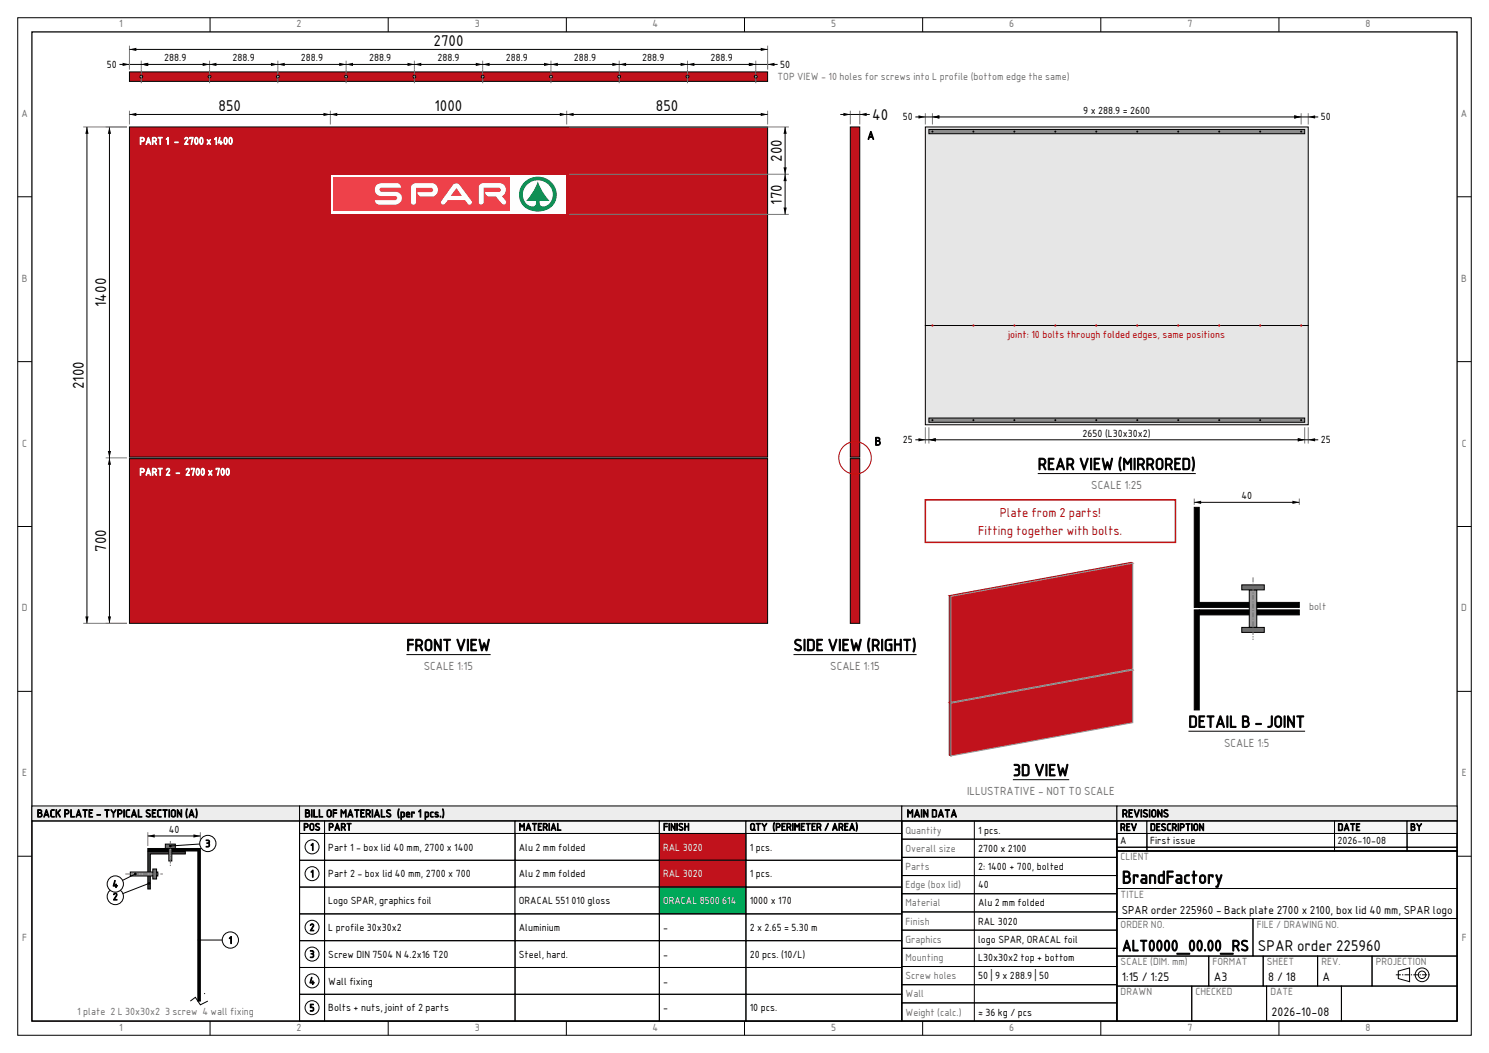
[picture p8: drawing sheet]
<svg xmlns="http://www.w3.org/2000/svg" width="420mm" height="297mm" viewBox="0 0 420 297" stroke-linecap="round" stroke-linejoin="round" font-family="sans-serif">
<defs><g id="words">
<text font-size="4.9" x="316.5" y="249.2">BrandFactory</text>
<g font-size="4.6">
<text x="292.7" y="132.5">REAR VIEW (MIRRORED)</text>
<text x="114.6" y="183.6">FRONT VIEW</text>
<text x="223.8" y="183.6">SIDE VIEW (RIGHT)</text>
<text x="335.2" y="205.2">DETAIL B - JOINT</text>
<text x="285.7" y="218.9">3D VIEW</text>
</g>
<text font-size="4.3" x="316.5" y="268.2">ALT0000_00.00_RS</text>
<g font-size="4.2">
<text x="122.3" y="13.1">2700</text>
<text x="61.7" y="31.4">850</text>
<text x="122.6" y="31.4">1000</text>
<text x="185" y="31.4">850</text>
<text x="246" y="33.8">40</text>
<text x="220.6" y="45.7" transform="rotate(-90 220.6 45.7)">200</text>
<text x="220.6" y="57.7" transform="rotate(-90 220.6 57.7)">170</text>
<text x="30" y="86.6" transform="rotate(-90 30 86.6)">1400</text>
<text x="23.6" y="109.7" transform="rotate(-90 23.6 109.7)">2100</text>
<text x="30" y="155.7" transform="rotate(-90 30 155.7)">700</text>
<text x="354.8" y="268.2">SPAR order 225960</text>
</g>
<g font-size="3.5" fill="#c00000">
<text x="282" y="145.9">Plate from 2 parts!</text>
<text x="275.9" y="150.9">Fitting together with bolts.</text>
</g>
<g font-size="3.4">
<text x="316.5" y="276.7">1:15 / 1:25</text>
<text x="342.4" y="276.7">A3</text>
<text x="357.7" y="276.7">8 / 18</text>
<text x="373.1" y="276.7">A</text>
<text x="358.7" y="286.6">2026-10-08</text>
</g>
<g font-size="3.2">
<text x="244.6" y="39.3">A</text>
<text x="246.7" y="125.6">B</text>
</g>
<g font-size="3.2" fill="#6e6e6e">
<text x="307.8" y="137.9">SCALE 1:25</text>
<text x="119.5" y="189">SCALE 1:15</text>
<text x="234.2" y="189">SCALE 1:15</text>
<text x="345.3" y="210.6">SCALE 1:5</text>
<text x="272.8" y="224.2">ILLUSTRATIVE - NOT TO SCALE</text>
</g>
<text font-size="3.1" x="316.5" y="257.7">SPAR order 225960 - Back plate 2700 x 2100, box lid 40 mm, SPAR logo</text>
<g font-size="3">
<text x="10.4" y="230.5">BACK PLATE - TYPICAL SECTION (A)</text>
<text x="85.9" y="230.5">BILL OF MATERIALS (per 1 pcs.)</text>
<text x="255.8" y="230.5">MAIN DATA</text>
<text x="316.5" y="230.5">REVISIONS</text>
</g>
<g font-size="2.8" fill="#6e6e6e">
<text x="33.6" y="7.7">1</text>
<text x="83.7" y="7.7">2</text>
<text x="133.9" y="7.7">3</text>
<text x="184.1" y="7.7">4</text>
<text x="234.4" y="7.7">5</text>
<text x="284.7" y="7.7">6</text>
<text x="334.9" y="7.7">7</text>
<text x="385.2" y="7.7">8</text>
<text x="219.3" y="22.5">TOP VIEW - 10 holes for screws into L profile (bottom edge the same)</text>
<text x="6.1" y="33">A</text>
<text x="412.1" y="33">A</text>
<text x="6.2" y="79.5">B</text>
<text x="412.2" y="79.5">B</text>
<text x="6.3" y="126">C</text>
<text x="412.3" y="126">C</text>
<text x="6.2" y="172.5">D</text>
<text x="369.3" y="172">bolt</text>
<text x="412.2" y="172.5">D</text>
<text x="6.3" y="219">E</text>
<text x="412.3" y="219">E</text>
<text x="255.4" y="235.1">Quantity</text>
<text x="255.4" y="240.3">Overall size</text>
<text x="255.4" y="245.4">Parts</text>
<text x="316.1" y="242.7">CLIENT</text>
<text x="255.4" y="250.5">Edge (box lid)</text>
<text x="255.4" y="255.7">Material</text>
<text x="316.1" y="253.3">TITLE</text>
<text x="255.4" y="260.8">Finish</text>
<text x="316.1" y="261.7">ORDER NO.</text>
<text x="354.5" y="261.7">FILE / DRAWING NO.</text>
<text x="6.3" y="265.5">F</text>
<text x="255.4" y="265.9">Graphics</text>
<text x="412.3" y="265.5">F</text>
<text x="255.4" y="271.1">Mounting</text>
<text x="316.1" y="272.3">SCALE (DIM. mm)</text>
<text x="342" y="272.3">FORMAT</text>
<text x="357.4" y="272.3">SHEET</text>
<text x="372.7" y="272.3">REV.</text>
<text x="388.1" y="272.3">PROJECTION</text>
<text x="255.4" y="276.2">Screw holes</text>
<text x="255.4" y="281.3">Wall</text>
<text x="316.1" y="280.8">DRAWN</text>
<text x="337.2" y="280.8">CHECKED</text>
<text x="358.3" y="280.8">DATE</text>
<text x="21.8" y="286.2">1 plate 2 L 30x30x2 3 screw 4 wall fixing</text>
<text x="255.4" y="286.5">Weight (calc.)</text>
<text x="33.6" y="290.7">1</text>
<text x="83.7" y="290.7">2</text>
<text x="133.9" y="290.7">3</text>
<text x="184.1" y="290.7">4</text>
<text x="234.4" y="290.7">5</text>
<text x="284.7" y="290.7">6</text>
<text x="334.9" y="290.7">7</text>
<text x="385.2" y="290.7">8</text>
</g>
<g font-size="2.8">
<text x="46.3" y="17.3">288.9</text>
<text x="65.6" y="17.3">288.9</text>
<text x="84.9" y="17.3">288.9</text>
<text x="104.1" y="17.3">288.9</text>
<text x="123.4" y="17.3">288.9</text>
<text x="142.6" y="17.3">288.9</text>
<text x="161.9" y="17.3">288.9</text>
<text x="181.2" y="17.3">288.9</text>
<text x="200.4" y="17.3">288.9</text>
<text x="30.2" y="19.2">50</text>
<text x="220" y="19.2">50</text>
<text x="254.7" y="34">50</text>
<text x="305.6" y="32.1">9 x 288.9 = 2600</text>
<text x="372.5" y="34">50</text>
<text x="254.7" y="125">25</text>
<text x="305.4" y="123.2">2650 (L30x30x2)</text>
<text x="372.5" y="125">25</text>
<text x="350.2" y="140.8">40</text>
<text x="47.6" y="234.9">40</text>
<text x="57.9" y="238.9">3</text>
<text x="85.6" y="234.2">POS</text>
<text x="87.5" y="239.9">1</text>
<text x="92.6" y="234.2">PART</text>
<text x="92.6" y="239.9">Part 1 - box lid 40 mm, 2700 x 1400</text>
<text x="146.3" y="234.2">MATERIAL</text>
<text x="146.3" y="239.9">Alu 2 mm folded</text>
<text x="187" y="234.2">FINISH</text>
<text x="211.5" y="234.2">QTY (PERIMETER / AREA)</text>
<text x="211.5" y="239.9">1 pcs.</text>
<text x="275.9" y="235.1">1 pcs.</text>
<text x="315.9" y="234.3">REV</text>
<text x="315.9" y="238">A</text>
<text x="324.4" y="234.3">DESCRIPTION</text>
<text x="324.4" y="238">First issue</text>
<text x="377.3" y="234.3">DATE</text>
<text x="377.3" y="238">2026-10-08</text>
<text x="397.8" y="234.3">BY</text>
<text x="275.9" y="240.3">2700 x 2100</text>
<text x="275.9" y="245.4">2: 1400 + 700, bolted</text>
<text x="31.7" y="250.4">4</text>
<text x="87.5" y="247.4">1</text>
<text x="92.6" y="247.4">Part 2 - box lid 40 mm, 2700 x 700</text>
<text x="146.3" y="247.4">Alu 2 mm folded</text>
<text x="211.5" y="247.4">1 pcs.</text>
<text x="275.9" y="250.5">40</text>
<text x="31.8" y="253.9">2</text>
<text x="92.6" y="255">Logo SPAR, graphics foil</text>
<text x="146.3" y="255">ORACAL 551 010 gloss</text>
<text x="211.5" y="255">1000 x 170</text>
<text x="275.9" y="255.7">Alu 2 mm folded</text>
<text x="87.3" y="262.6">2</text>
<text x="92.6" y="262.6">L profile 30x30x2</text>
<text x="146.3" y="262.6">Aluminium</text>
<text x="187" y="262.6">-</text>
<text x="211.5" y="262.6">2 x 2.65 = 5.30 m</text>
<text x="275.9" y="260.8">RAL 3020</text>
<text x="64.5" y="266.2">1</text>
<text x="275.9" y="265.9">logo SPAR, ORACAL foil</text>
<text x="87.3" y="270.1">3</text>
<text x="92.6" y="270.1">Screw DIN 7504 N 4.2x16 T20</text>
<text x="146.3" y="270.1">Steel, hard.</text>
<text x="187" y="270.1">-</text>
<text x="211.5" y="270.1">20 pcs. (10/L)</text>
<text x="275.9" y="271.1">L30x30x2 top + bottom</text>
<text x="87.2" y="277.7">4</text>
<text x="92.6" y="277.7">Wall fixing</text>
<text x="187" y="277.7">-</text>
<text x="275.9" y="276.2">50 | 9 x 288.9 | 50</text>
<text x="87.3" y="285.2">5</text>
<text x="92.6" y="285.2">Bolts + nuts, joint of 2 parts</text>
<text x="187" y="285.2">-</text>
<text x="211.5" y="285.2">10 pcs.</text>
<text x="275.9" y="286.5">≈ 36 kg / pcs</text>
</g>
<g font-size="2.8" fill="#fff">
<text x="39.3" y="40.7">PART 1 - 2700 x 1400</text>
<text x="39.3" y="134.1">PART 2 - 2700 x 700</text>
<text x="187" y="239.9">RAL 3020</text>
<text x="187" y="247.4">RAL 3020</text>
<text x="187" y="255">ORACAL 8500 614</text>
</g>
<text font-size="2.8" fill="#c00000" x="284.4" y="95.3">joint: 10 bolts through folded edges, same positions</text>
</g></defs>
<g fill="none" stroke="#000" stroke-width=".28">
<path d="M5 5h410v287h-410zM59.3 5v4M109.5 5v4M159.7 5v4M210 5v4M260.2 5v4M310.5 5v4M360.7 5v4M5 55.5h4M411 55.5h4M5 102h4M411 102h4"/>
<path d="M5 148.5h4M411 148.5h4M5 195h4M411 195h4M5 241.5h4M411 241.5h4M59.3 288v4M109.5 288v4M159.7 288v4M210 288v4M260.2 288v4M310.5 288v4"/>
<path d="M360.7 288v4"/>
</g>
<path d="M9 9h402v279h-402z" fill="none" stroke="#000" stroke-width=".35"/>
<path d="M36.5 20.3h180v2.7h-180z" fill-rule="evenodd" fill="#c1121c" stroke="#000" stroke-width=".28"/>
<circle cx="39.8" cy="21.6" r=".39" fill="#fff" stroke="#000" stroke-width=".28"/>
<path d="M39.8 19.6v4.1" fill="none" stroke="#6e6e6e" stroke-width=".28" stroke-dasharray="1.4 .4 .4 .4" stroke-linecap="butt"/>
<circle cx="59.1" cy="21.6" r=".39" fill="#fff" stroke="#000" stroke-width=".28"/>
<path d="M59.1 19.6v4.1" fill="none" stroke="#6e6e6e" stroke-width=".28" stroke-dasharray="1.4 .4 .4 .4" stroke-linecap="butt"/>
<circle cx="78.4" cy="21.6" r=".39" fill="#fff" stroke="#000" stroke-width=".28"/>
<path d="M78.4 19.6v4.1" fill="none" stroke="#6e6e6e" stroke-width=".28" stroke-dasharray="1.4 .4 .4 .4" stroke-linecap="butt"/>
<circle cx="97.6" cy="21.6" r=".39" fill="#fff" stroke="#000" stroke-width=".28"/>
<path d="M97.6 19.6v4.1" fill="none" stroke="#6e6e6e" stroke-width=".28" stroke-dasharray="1.4 .4 .4 .4" stroke-linecap="butt"/>
<circle cx="116.9" cy="21.6" r=".39" fill="#fff" stroke="#000" stroke-width=".28"/>
<path d="M116.9 19.6v4.1" fill="none" stroke="#6e6e6e" stroke-width=".28" stroke-dasharray="1.4 .4 .4 .4" stroke-linecap="butt"/>
<circle cx="136.1" cy="21.6" r=".39" fill="#fff" stroke="#000" stroke-width=".28"/>
<path d="M136.1 19.6v4.1" fill="none" stroke="#6e6e6e" stroke-width=".28" stroke-dasharray="1.4 .4 .4 .4" stroke-linecap="butt"/>
<circle cx="155.4" cy="21.6" r=".39" fill="#fff" stroke="#000" stroke-width=".28"/>
<path d="M155.4 19.6v4.1" fill="none" stroke="#6e6e6e" stroke-width=".28" stroke-dasharray="1.4 .4 .4 .4" stroke-linecap="butt"/>
<circle cx="174.7" cy="21.6" r=".39" fill="#fff" stroke="#000" stroke-width=".28"/>
<path d="M174.7 19.6v4.1" fill="none" stroke="#6e6e6e" stroke-width=".28" stroke-dasharray="1.4 .4 .4 .4" stroke-linecap="butt"/>
<circle cx="193.9" cy="21.6" r=".39" fill="#fff" stroke="#000" stroke-width=".28"/>
<path d="M193.9 19.6v4.1" fill="none" stroke="#6e6e6e" stroke-width=".28" stroke-dasharray="1.4 .4 .4 .4" stroke-linecap="butt"/>
<circle cx="213.2" cy="21.6" r=".39" fill="#fff" stroke="#000" stroke-width=".28"/>
<path d="M213.2 19.6v4.1" fill="none" stroke="#6e6e6e" stroke-width=".28" stroke-dasharray="1.4 .4 .4 .4" stroke-linecap="butt"/>
<path d="M36.5 12.9v6.7M39.8 17.1v2.5M59.1 17.1v2.5M78.4 17.1v2.5M97.6 17.1v2.5M116.9 17.1v2.5M136.1 17.1v2.5M155.4 17.1v2.5M174.7 17.1v2.5M193.9 17.1v2.5M213.2 17.1v2.5M216.5 12.9v6.7" fill="none" stroke="#7a7a7a" stroke-width=".28"/>
<path d="M33.7 18.2h185.6M36.5 13.9h180" fill="none" stroke="#000" stroke-width=".28"/>
<g fill="#000">
<path d="M34.6 17.7l1.9 .5-1.9 .4zM36.5 13.9l2-.4v.9zM39.8 18.2l2-.5v.9zM57.2 17.7l1.9 .5-1.9 .4zM59.1 18.2l1.9-.5v.9zM76.4 17.7l2 .5-2 .4zM78.4 18.2l1.9-.5v.9zM95.7 17.7l1.9 .5-1.9 .4zM97.6 18.2l2-.5v.9zM114.9 17.7l2 .5-2 .4zM116.9 18.2l1.9-.5v.9zM134.2 17.7l1.9 .5-1.9 .4z"/>
<path d="M136.1 18.2l2-.5v.9zM153.5 17.7l1.9 .5-1.9 .4zM155.4 18.2l1.9-.5v.9zM172.7 17.7l2 .5-2 .4zM174.7 18.2l1.9-.5v.9zM192 17.7l1.9 .5-1.9 .4zM193.9 18.2l2-.5v.9zM211.2 17.7l2 .5-2 .4zM216.5 18.2l2-.5v.9zM214.6 13.5l1.9 .4-1.9 .5z"/>
</g>
<g fill="#c1121c" stroke="#000" stroke-width=".28">
<path d="M36.5 35.8h180v93.1h-180z" fill-rule="evenodd"/>
<path d="M36.5 129.4h180v46.4h-180z" fill-rule="evenodd"/>
</g>
<path d="M93.4 49.4h66.2v10.8h-66.2z" fill-rule="evenodd" fill="#fefefe"/>
<path d="M148 51.3a5.2 5.2 0 0 1 7.1-.4 5.2 5.2 0 0 1 .8 7.1 5.9 5.9 0 0 1-9-.9 4.9 4.9 0 0 1 1.1-5.8zM148.7 52.1a3.5 3.5 0 0 0-1.2 3.6 3.5 3.5 0 0 0 2.7 2.6 1.12 1.12 0 0 0 1-1.6h-2.8l1.9-2.6 1.4-2.9 1.4 2.9 1.9 2.6h-2.8a1.29 1.29 0 0 0 .6 1.5 1.29 1.29 0 0 0 1.6-.3 4.1 4.1 0 0 0 .2-6 4.1 4.1 0 0 0-5.9 .2z" fill-rule="evenodd" fill="#008749"/>
<path d="M94 50h49.9v9.5h-49.9z" fill-rule="evenodd" fill="#ee414a"/>
<path d="M135.4 52.1l1-.5h4.5a1.93 1.93 0 0 1 1.8 1.6 1.93 1.93 0 0 1-1.1 2.1l1.1 1.4a.68 .68 0 0 1-.2 .9 .68 .68 0 0 1-.9-.1l-1.7-2.1-2.4-.1-.4-.4-.3-.7h4a.62 .62 0 0 0 .5-.7 .62 .62 0 0 0-.5-.6h-4.4v4.2a.71 .71 0 0 1-.7 .6 .71 .71 0 0 1-.7-.6v-4.4zM128 51.9l.7-.2 .8 .3 3.6 4.8a.66 .66 0 0 1-.3 .8 .66 .66 0 0 1-.8-.1l-.8-1h-4.9l-.7 .9a.64 .64 0 0 1-.9 .2 .64 .64 0 0 1-.2-.9zM128.6 53.2l-1.5 2h3.2l-1.4-2zM116.2 52.1l1.1-.4h4.6a1.9 1.9 0 0 1 1.6 1.8 1.9 1.9 0 0 1-1.6 1.9h-3.5l-.4-.4-.3-.8h4a.62 .62 0 0 0 .5-.6 .62 .62 0 0 0-.5-.6h-4.4v4.1a.71 .71 0 0 1-.7 .6 .71 .71 0 0 1-.7-.6v-4.4zM106.1 52.3l.6-.5 .7-.1h4.6l.8 .4 .4 .8h-5.6a.58 .58 0 0 0-.5 .6 .58 .58 0 0 0 .5 .6h4a1.82 1.82 0 0 1 1.8 1.8 1.82 1.82 0 0 1-1.8 1.8h-4.7l-.8-.4-.4-.9h5.8l.4-.2a.55 .55 0 0 0 .1-.6 .55 .55 0 0 0-.5-.3h-3.6a1.84 1.84 0 0 1-2-.9 1.84 1.84 0 0 1 .2-2.1z" fill-rule="evenodd" fill="#fefefe"/>
<path d="M23.5 35.8h12.3M36.5 31.2v3.9M93.2 31.2v3.9M159.8 31.2v3.9M160.6 35.8h61.9M216.5 31.2v3.9M160.6 49.1h61.9M160.6 60.5h61.9M29.8 129.1h6M23.5 175.8h12.3" fill="none" stroke="#7a7a7a" stroke-width=".28"/>
<path d="M24.5 35.8v140M30.9 35.8v140M36.5 32.3h180M221.5 35.8v24.7M114.6 184.6h23.8" fill="none" stroke="#000" stroke-width=".28"/>
<g fill="#000">
<path d="M24.5 35.8l.5 2h-.9zM30.9 35.8l.4 2h-.9zM36.5 32.3l2-.5v.9zM91.2 31.8l2 .5-2 .4zM93.2 32.3l1.9-.5v.9zM157.9 31.8l1.9 .5-1.9 .4zM159.8 32.3l2-.5v.9zM214.6 31.8l1.9 .5-1.9 .4zM221.5 35.8l.4 2h-.9zM221 47.2h.9l-.4 1.9zM221.5 49.1l.4 2h-.9zM221 58.5h.9l-.4 2z"/>
<path d="M30.4 127.2h.9l-.4 1.9zM30.9 129.1l.4 2h-.9zM24.1 173.9h.9l-.5 1.9zM30.4 173.9h.9l-.4 1.9z"/>
</g>
<g fill="#c1121c" stroke="#000" stroke-width=".28">
<path d="M239.8 35.8h2.7v93.1h-2.7z" fill-rule="evenodd"/>
<path d="M239.8 129.4h2.7v46.4h-2.7z" fill-rule="evenodd"/>
</g>
<circle cx="241.2" cy="129.1" r="4.6" fill="none" stroke="#c00000" stroke-width=".28"/>
<path d="M239.8 31.2v3.9M242.5 31.2v3.9" fill="none" stroke="#7a7a7a" stroke-width=".28"/>
<path d="M237 32.3h8.3M223.8 184.6h34.7" fill="none" stroke="#000" stroke-width=".28"/>
<path d="M237.9 31.8l1.9 .5-1.9 .4zM242.5 32.3l2-.5v.9z" fill="#000"/>
<g fill="#e6e6e6" stroke="#000" stroke-width=".28">
<path d="M261 35.8h108v56h-108z" fill-rule="evenodd"/>
<path d="M261 91.8h108v28h-108z" fill-rule="evenodd"/>
</g>
<g fill="#c00000">
<circle cx="263" cy="91.8" r=".32"/>
<circle cx="274.6" cy="91.8" r=".32"/>
<circle cx="286.1" cy="91.8" r=".32"/>
<circle cx="297.7" cy="91.8" r=".32"/>
<circle cx="309.2" cy="91.8" r=".32"/>
<circle cx="320.8" cy="91.8" r=".32"/>
<circle cx="332.3" cy="91.8" r=".32"/>
<circle cx="343.9" cy="91.8" r=".32"/>
<circle cx="355.5" cy="91.8" r=".32"/>
<circle cx="367" cy="91.8" r=".32"/>
</g>
<path d="M262 36.5h106v1.2h-106z" fill-rule="evenodd" fill="#8c8c8c" stroke="#000" stroke-width=".28"/>
<g fill="#000">
<circle cx="263" cy="37.1" r=".28"/>
<circle cx="274.6" cy="37.1" r=".28"/>
<circle cx="286.1" cy="37.1" r=".28"/>
<circle cx="297.7" cy="37.1" r=".28"/>
<circle cx="309.2" cy="37.1" r=".28"/>
<circle cx="320.8" cy="37.1" r=".28"/>
<circle cx="332.3" cy="37.1" r=".28"/>
<circle cx="343.9" cy="37.1" r=".28"/>
<circle cx="355.5" cy="37.1" r=".28"/>
<circle cx="367" cy="37.1" r=".28"/>
</g>
<path d="M262 117.9h106v1.2h-106z" fill-rule="evenodd" fill="#8c8c8c" stroke="#000" stroke-width=".28"/>
<g fill="#000">
<path d="M259.1 32.5l1.9 .5-1.9 .4zM263 33l2-.5v.9zM365.1 32.5l1.9 .5-1.9 .4zM369 33l2-.5v.9zM259.1 123.6l1.9 .4-1.9 .5zM262 124l2-.4v.9zM366.1 123.6l1.9 .4-1.9 .5zM369 124l2-.4v.9z"/>
<circle cx="263" cy="118.5" r=".28"/>
<circle cx="274.6" cy="118.5" r=".28"/>
<circle cx="286.1" cy="118.5" r=".28"/>
<circle cx="297.7" cy="118.5" r=".28"/>
<circle cx="309.2" cy="118.5" r=".28"/>
<circle cx="320.8" cy="118.5" r=".28"/>
<circle cx="332.3" cy="118.5" r=".28"/>
<circle cx="343.9" cy="118.5" r=".28"/>
<circle cx="355.5" cy="118.5" r=".28"/>
<circle cx="367" cy="118.5" r=".28"/>
</g>
<path d="M261 31.9v3.2M263 31.9v3.2M367 31.9v3.2M369 31.9v3.2M261 120.5v4.6M262 120.5v4.6M368 120.5v4.6M369 120.5v4.6" fill="none" stroke="#7a7a7a" stroke-width=".28"/>
<path d="M258.2 33h113.6M258.2 124h113.6M292.7 133.6h44.6" fill="none" stroke="#000" stroke-width=".28"/>
<g fill="#000" stroke="#000" stroke-width=".28">
<path d="M336.9 143.1h1.4v28.2h-1.4z" fill-rule="evenodd"/>
<path d="M338.3 169.9h28.2v1.4h-28.2z" fill-rule="evenodd"/>
<path d="M338.3 172h28.2v1.4h-28.2z" fill-rule="evenodd"/>
<path d="M336.9 172h1.4v28.2h-1.4z" fill-rule="evenodd"/>
</g>
<path d="M352.4 166.4h2.1v10.6h-2.1z" fill-rule="evenodd" fill="#9a9a9a" stroke="#000" stroke-width=".28"/>
<g fill="#6e6e6e" stroke="#000" stroke-width=".28">
<path d="M350.3 165h6.3v1.4h-6.3z" fill-rule="evenodd"/>
<path d="M350.3 177h6.3v1.4h-6.3z" fill-rule="evenodd"/>
</g>
<path d="M353.4 162.9v17.6" fill="none" stroke="#6e6e6e" stroke-width=".28" stroke-dasharray="1.4 .4 .4 .4" stroke-linecap="butt"/>
<path d="M336.9 140.6v1.8M366.5 140.6v1.8" fill="none" stroke="#7a7a7a" stroke-width=".28"/>
<path d="M336.9 141.7h29.6M335.2 206.2h32.9" fill="none" stroke="#000" stroke-width=".28"/>
<path d="M336.9 141.7l1.9-.5v.9zM364.6 141.2l1.9 .5-1.9 .4z" fill="#000"/>
<path d="M261 141h70.6v12h-70.6z" fill="none" stroke="#c00000" stroke-width=".42"/>
<path d="M267.8 198.1l51.3-9.4 .4 .3-51.3 9.3z" fill-rule="evenodd" fill="#a91019" stroke="#a91019" stroke-width=".28"/>
<path d="M267.8 198.1l.4 .2v14.9l-.4-.2z" fill-rule="evenodd" fill="#900d15" stroke="#900d15" stroke-width=".28"/>
<path d="M268.2 198.3l51.3-9.3v14.8l-51.3 9.4z" fill-rule="evenodd" fill="#c1121c" stroke="#9a9a9a" stroke-width=".28"/>
<path d="M267.8 168l51.3-9.4 .4 .2-51.3 9.4z" fill-rule="evenodd" fill="#a91019" stroke="#a91019" stroke-width=".28"/>
<path d="M267.8 168l.4 .2v29.9l-.4-.2z" fill-rule="evenodd" fill="#900d15" stroke="#900d15" stroke-width=".28"/>
<path d="M268.2 168.2l51.3-9.4v29.9l-51.3 9.4z" fill-rule="evenodd" fill="#c1121c" stroke="#9a9a9a" stroke-width=".28"/>
<path d="M285.7 219.9h15.9" fill="none" stroke="#000" stroke-width=".28"/>
<path d="M9 227.3h75.5v4.3h-75.5z" fill-rule="evenodd" fill="#ededed" stroke="#000" stroke-width=".28"/>
<path d="M9 231.6h75.5v56.4h-75.5zM53.7 282.4l1.4-1.1 1.4 2.1 2.1-1M57.6 280.2h.1" fill="none" stroke="#000" stroke-width=".28"/>
<g fill="#000" stroke="#000" stroke-width=".28">
<path d="M41.7 239.3h14.1v.7h-14.1z" fill-rule="evenodd"/>
<path d="M55.8 239.3h.7v43.1h-.7z" fill-rule="evenodd"/>
</g>
<path d="M41.7 240.2h10.6v.7h-9.9v9.8h-.7z" fill-rule="evenodd" fill="#3a3a3a" stroke="#000" stroke-width=".28"/>
<path d="M46.6 238.1h2.9v1.2h-2.9z" fill-rule="evenodd" fill="#6e6e6e" stroke="#000" stroke-width=".28"/>
<path d="M47.6 239.3h.9v3.5h-.9z" fill-rule="evenodd" fill="#9a9a9a" stroke="#000" stroke-width=".28"/>
<path d="M48 237.2v7.1" fill="none" stroke="#6e6e6e" stroke-width=".28" stroke-dasharray="1.4 .4 .4 .4" stroke-linecap="butt"/>
<path d="M36.8 245.9h7.7v1.2h-7.7z" fill-rule="evenodd" fill="#9a9a9a" stroke="#000" stroke-width=".28"/>
<path d="M43.1 245.1h1.1v2.8h-1.1z" fill-rule="evenodd" fill="#6e6e6e" stroke="#000" stroke-width=".28"/>
<path d="M35.3 246.5h10.6" fill="none" stroke="#6e6e6e" stroke-width=".28" stroke-dasharray="1.4 .4 .4 .4" stroke-linecap="butt"/>
<path d="M41.7 234.7v3.9M56.5 234.7v3.9" fill="none" stroke="#7a7a7a" stroke-width=".28"/>
<path d="M41.7 235.8h14.8M56.2 265.1h8.8" fill="none" stroke="#000" stroke-width=".28"/>
<g fill="#000">
<path d="M41.7 235.8l1.9-.5v.9zM54.6 235.3l1.9 .5-1.9 .4z"/>
<circle cx="56.2" cy="265.1" r=".39"/>
</g>
<circle cx="65" cy="265.1" r="2.29" fill="#fff" stroke="#000" stroke-width=".28"/>
<path d="M42 249.2l-9.5 3.7" fill="none" stroke="#000" stroke-width=".28"/>
<circle cx="42" cy="249.2" r=".39" fill="#000"/>
<circle cx="32.5" cy="252.9" r="2.29" fill="#fff" stroke="#000" stroke-width=".28"/>
<path d="M58.6 237.9l-10.6 .7" fill="none" stroke="#000" stroke-width=".28"/>
<circle cx="48" cy="238.6" r=".39" fill="#000"/>
<circle cx="58.6" cy="237.9" r="2.29" fill="#fff" stroke="#000" stroke-width=".28"/>
<path d="M38.2 246.5l-5.7 2.8" fill="none" stroke="#000" stroke-width=".28"/>
<circle cx="38.2" cy="246.5" r=".39" fill="#000"/>
<circle cx="32.5" cy="249.3" r="2.29" fill="#fff" stroke="#000" stroke-width=".28"/>
<path d="M84.5 227.3h169.9v4.3h-169.9z" fill-rule="evenodd" fill="#ededed" stroke="#000" stroke-width=".28"/>
<g fill="#f6f6f6" stroke="#000" stroke-width=".28">
<path d="M84.5 231.6h7v3.5h-7z" fill-rule="evenodd"/>
<path d="M91.5 231.6h53.8v3.5h-53.8z" fill-rule="evenodd"/>
<path d="M145.3 231.6h40.7v3.5h-40.7z" fill-rule="evenodd"/>
<path d="M186 231.6h24.4v3.5h-24.4z" fill-rule="evenodd"/>
<path d="M210.4 231.6h44v3.5h-44z" fill-rule="evenodd"/>
</g>
<path d="M84.5 235.1h7v7.5h-7z" fill="none" stroke="#000" stroke-width=".28"/>
<circle cx="88" cy="238.9" r="1.98" fill="#fff" stroke="#000" stroke-width=".28"/>
<path d="M91.5 235.1h53.8v7.5h-53.8zM145.3 235.1h40.7v7.5h-40.7z" fill="none" stroke="#000" stroke-width=".28"/>
<path d="M186 235.1h24.4v7.5h-24.4z" fill-rule="evenodd" fill="#c1121c" stroke="#000" stroke-width=".28"/>
<path d="M210.4 235.1h44v7.5h-44zM84.5 242.6h7v7.6h-7z" fill="none" stroke="#000" stroke-width=".28"/>
<circle cx="88" cy="246.4" r="1.98" fill="#fff" stroke="#000" stroke-width=".28"/>
<path d="M91.5 242.6h53.8v7.6h-53.8zM145.3 242.6h40.7v7.6h-40.7z" fill="none" stroke="#000" stroke-width=".28"/>
<path d="M186 242.6h24.4v7.6h-24.4z" fill-rule="evenodd" fill="#c1121c" stroke="#000" stroke-width=".28"/>
<path d="M84.5 250.2h7v7.6h-7zM91.5 250.2h53.8v7.6h-53.8zM210.4 242.6h44v7.6h-44z" fill="none" stroke="#000" stroke-width=".28"/>
<path d="M145.3 250.2h40.7v7.6h-40.7z" fill-rule="evenodd" fill="#fff" stroke="#000" stroke-width=".28"/>
<path d="M186 250.2h24.4v7.6h-24.4z" fill-rule="evenodd" fill="#00a859" stroke="#000" stroke-width=".28"/>
<path d="M84.5 257.8h7v7.5h-7zM210.4 250.2h44v7.6h-44z" fill="none" stroke="#000" stroke-width=".28"/>
<circle cx="88" cy="261.5" r="1.98" fill="#fff" stroke="#000" stroke-width=".28"/>
<path d="M91.5 257.8h53.8v7.5h-53.8zM145.3 257.8h40.7v7.5h-40.7zM186 257.8h24.4v7.5h-24.4zM210.4 257.8h44v7.5h-44zM84.5 265.3h7v7.6h-7z" fill="none" stroke="#000" stroke-width=".28"/>
<circle cx="88" cy="269.1" r="1.98" fill="#fff" stroke="#000" stroke-width=".28"/>
<path d="M84.5 272.9h7v7.5h-7zM91.5 265.3h53.8v7.6h-53.8zM145.3 265.3h40.7v7.6h-40.7zM186 265.3h24.4v7.6h-24.4zM210.4 265.3h44v7.6h-44z" fill="none" stroke="#000" stroke-width=".28"/>
<circle cx="88" cy="276.7" r="1.98" fill="#fff" stroke="#000" stroke-width=".28"/>
<path d="M91.5 272.9h53.8v7.5h-53.8zM145.3 272.9h40.7v7.5h-40.7zM186 272.9h24.4v7.5h-24.4zM210.4 272.9h44v7.5h-44zM84.5 280.4h7v7.6h-7z" fill="none" stroke="#000" stroke-width=".28"/>
<circle cx="88" cy="284.2" r="1.98" fill="#fff" stroke="#000" stroke-width=".28"/>
<path d="M84.5 231.6h169.9v56.4h-169.9zM91.5 280.4h53.8v7.6h-53.8zM145.3 280.4h40.7v7.6h-40.7zM186 280.4h24.4v7.6h-24.4zM210.4 280.4h44v7.6h-44z" fill="none" stroke="#000" stroke-width=".28"/>
<path d="M254.4 227.3h60.6v4.3h-60.6z" fill-rule="evenodd" fill="#ededed" stroke="#000" stroke-width=".28"/>
<g fill="none" stroke="#000" stroke-width=".28">
<path d="M254.4 231.6h60.6v5.1h-60.6zM254.4 236.7h60.6v5.1h-60.6zM254.4 231.6h60.6v56.4h-60.6zM274.8 231.6v56.4M254.4 241.8h60.6v5.1h-60.6zM254.4 246.9h60.6v5.2h-60.6zM254.4 252.1h60.6v5.1h-60.6zM254.4 257.2h60.6v5.1h-60.6zM254.4 262.3h60.6v5.2h-60.6zM254.4 267.5h60.6v5.1h-60.6zM254.4 272.6h60.6v5.1h-60.6zM254.4 277.7h60.6v5.2h-60.6z"/>
<path d="M254.4 282.9h60.6v5.1h-60.6z"/>
</g>
<path d="M315 227.3h96v4.3h-96z" fill-rule="evenodd" fill="#ededed" stroke="#000" stroke-width=".28"/>
<g fill="#f6f6f6" stroke="#000" stroke-width=".28">
<path d="M315 231.6h8.5v3.5h-8.5z" fill-rule="evenodd"/>
<path d="M323.5 231.6h52.9v3.5h-52.9z" fill-rule="evenodd"/>
<path d="M376.4 231.6h20.5v3.5h-20.5z" fill-rule="evenodd"/>
<path d="M396.9 231.6h14.1v3.5h-14.1z" fill-rule="evenodd"/>
</g>
<g fill="none" stroke="#000" stroke-width=".28">
<path d="M315 235.1h8.5v3.9h-8.5zM315 239h8.5v1h-8.5zM315 231.6h96v8.4h-96zM323.5 235.1h52.9v3.9h-52.9zM323.5 239h52.9v1h-52.9zM376.4 235.1h20.5v3.9h-20.5zM376.4 239h20.5v1h-20.5zM396.9 235.1h14.1v3.9h-14.1zM396.9 239h14.1v1h-14.1zM315 240h96v10.6h-96zM315 250.6h96v8.5h-96zM315 259.1h38.4v10.6h-38.4z"/>
<path d="M353.4 259.1h57.6v10.6h-57.6zM315 269.7h26v8.4h-26zM315 278.1h21.2v9.9h-21.2zM336.2 278.1h21.1v9.9h-21.1zM341 269.7h15.3v8.4h-15.3zM356.3 269.7h15.4v8.4h-15.4zM357.3 278.1h21.1v9.9h-21.1zM371.7 269.7h15.3v8.4h-15.3zM378.4 278.1h32.6v9.9h-32.6zM387 269.7h24v8.4h-24zM394.4 273.9l3.2-.9v3.9l-3.2-.9z"/>
<circle cx="401.1" cy="274.9" r="1.94"/>
<circle cx="401.1" cy="274.9" r="1.06"/>
</g>
<path d="M393.7 274.9h9.9" fill="none" stroke="#000" stroke-width=".28" stroke-dasharray="1.4 .4 .4 .4" stroke-linecap="butt"/>
<path d="M315 240h96v48h-96z" fill="none" stroke="#000" stroke-width=".35"/>
<use href="#words"/>
</svg>
